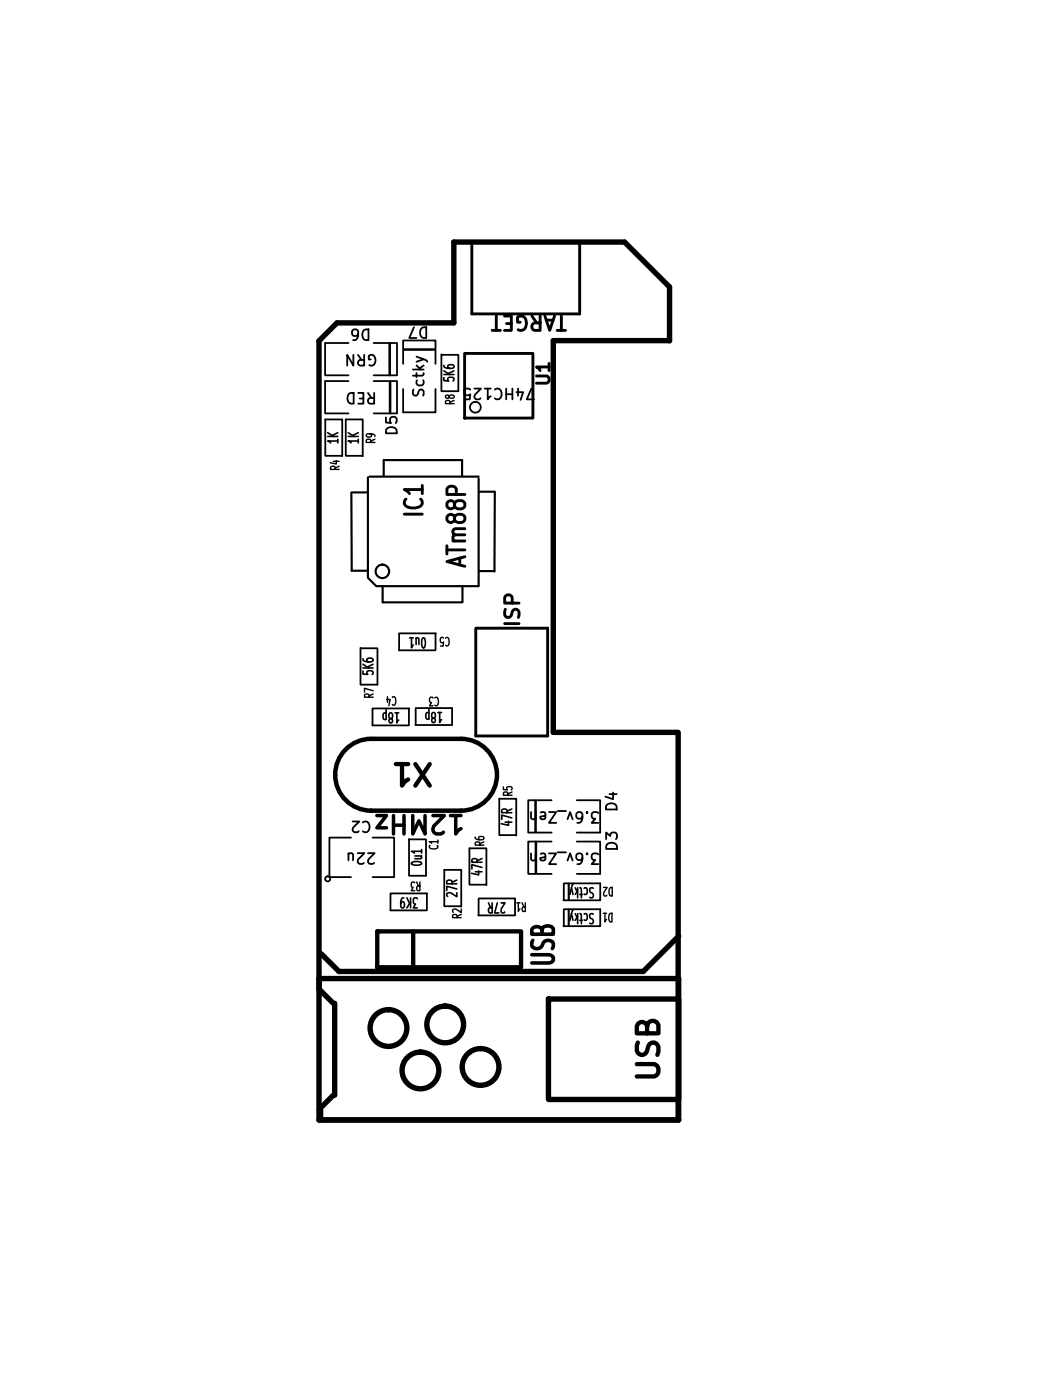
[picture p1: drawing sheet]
<svg xmlns="http://www.w3.org/2000/svg" width="220mm" height="297mm" viewBox="0 0 220 297" stroke-linecap="round" stroke-linejoin="round" font-family="sans-serif">
<g fill="none" stroke="#000" stroke-width="1.1">
<path d="M141.9 72.3v-11.4l-9.5-9.5h-36.2v17.1h-24.8l-3.8 3.8v165.3h76.2v-30h-76.2M141.9 72.3h-24.6v83.1h26.2M143.7 155.4v82.2M143.8 198.6l-7.5 7.5M67.6 209.9l3 2.9M68.1 202.3l3.7 3.8h64.5M70.9 212.8v19.5M116.2 211.9h27.6v21.3h-27.6zM67.9 235.3v2.3M70.6 232.3l-3 3"/>
<circle cx="82.3" cy="218.1" r="3.9"/>
<circle cx="94.4" cy="217.3" r="3.9"/>
<circle cx="89.1" cy="227.1" r="3.9"/>
<circle cx="101.9" cy="226.3" r="3.9"/>
</g>
<path d="M73.7 158.6a7.6 7.6 0 0 1 5-1.9h19a7.6 7.6 0 0 1 7.6 7.7 7.6 7.6 0 0 1-7.6 7.6h-19a7.6 7.6 0 0 1-7.2-5 7.6 7.6 0 0 1 2.2-8.4z" fill="none" stroke="#000" stroke-width=".95"/>
<g fill="none" stroke="#000" stroke-width=".61">
<path d="M100 51.4h22.9v15.2h-22.9zM98.5 75h14.5v13.7h-14.5zM104.3 70.1h1.8M105.2 67v3.1M106.9 67h1.5v3.1h-1.5M107.4 68.6h1M110.3 68.4h-.6v-1.1a1.14 1.14 0 0 1 1.3-.1 1.14 1.14 0 0 1 .6 1.2 1.29 1.29 0 0 1-.4 1.3 1.29 1.29 0 0 1-1.4 .2M112.7 67l1.1 1.5M113.7 79.8h2.2l.5 .5v.5l-.5 .5h-2.2M114.5 67v3.1h-1.2a.83 .83 0 0 1-.6-.8 .83 .83 0 0 1 .6-.8h1.2M115.5 67l1 3.1 1-3.1M115.8 67.9h1.4"/>
<path d="M116.4 77.8h-2.7l.8 .8M116.4 77.1v1.5M118.1 70.1h1.7M119 67v3.1M85.7 109.1h3.8M86.1 105.9l-.2 .1a1.03 1.03 0 0 0 .7 1.7 2.77 2.77 0 0 0 2.8-.6l.1-.5-.4-.7M89.5 103.9h-3.8l.5 .2 .6 .6M89.5 103v1.7M94.7 116.7h3.8M94.7 115.8v1.7M96 114.8h2.5M96.4 109.7l.1-.3a1.29 1.29 0 0 1 2 .3v.6l-.1 .3a1.29 1.29 0 0 1-2-.3v-.6a.87 .87 0 0 0-.9-.6 .87 .87 0 0 0-.8 .6v.6a.87 .87 0 0 0 .8 .6 .87 .87 0 0 0 .9-.6"/>
<path d="M96.4 106.8l.1-.3a1.29 1.29 0 0 1 2 .3v.6l-.1 .3a1.29 1.29 0 0 1-2-.3v-.6a.87 .87 0 0 0-.9-.6 .87 .87 0 0 0-.8 .6v.6a.87 .87 0 0 0 .8 .6 .87 .87 0 0 0 .9-.6M96.7 104.9v-1.2a1.12 1.12 0 0 0-2 0v1.2h3.8M97.4 118.4v1.5M98.5 113.5h-2l-.3 .1-.2 .3v.4l.4 .5M98.5 118.1l-3.8 1 3.8 1M98.5 112.2h-2l-.3 .1-.2 .3v.4l.2 .3 .3 .2M100.8 133.3h15.3v22.8h-15.3zM107 132.3h3M107.1 129.2l-.1 1.2 .2 .4 .7 .2a1.94 1.94 0 0 0 .8-1.5 .73 .73 0 0 1 .8-.3 .73 .73 0 0 1 .5 .6l-.1 1.2M108.6 127.9v-1.1a.83 .83 0 0 0-.8-.6 .83 .83 0 0 0-.8 .6v1.1h3"/>
</g>
<circle cx="80" cy="197.6" r=".46" fill="#000"/>
<path d="M83.9 162.1h2.6M85.2 162.1v4.6l.4-.7 .9-.6M88 162.1l3.1 4.6M91.1 162.1l-3.1 4.6M80 197.6h30.4v7.6h-30.4zM87.6 197.6v7.6M137.2 217.7a1.22 1.22 0 0 1 1.1-1.1 1.22 1.22 0 0 1 1.2 .9v1.7h-4.5v-1.5a1.11 1.11 0 0 1 1.1-.9 1.11 1.11 0 0 1 1.1 .9v1.5M135 225.7h3.7l.6 .5 .2 .4v.9l-.4 .6-.4 .3h-3.7M135.2 221.2l-.2 .6v1.1a1.11 1.11 0 0 0 1.1 .9 1.11 1.11 0 0 0 1.1-.9 1.67 1.67 0 0 1 1-1.7 1.16 1.16 0 0 1 1.3 .8v1.1l-.2 .7" fill="none" stroke="#000" stroke-width=".91"/>
<path d="M120.5 187.5v3.3M120.5 193v3.3" fill="none" stroke="#000" stroke-width=".45"/>
<g fill="none" stroke="#000" stroke-width=".38">
<path d="M73.9 72.8h-5v6.8h5M74.9 75.3v2.3l-1.3-2.3v2.3M75.9 75.3l.7 1.1M75.9 70.8l-.4 .5-.7-.1-.2-.4v-.5l.2-.3 .7-.1 .3 .2a1.52 1.52 0 0 1-.5 2.1h-.5M77 70.2l.6-.3h.5v2.3a1.2 1.2 0 0 1-1.2-.6 1.2 1.2 0 0 1 .1-1.4zM77.2 75.3v2.3h-.9a.63 .63 0 0 1-.4-.6 .63 .63 0 0 1 .4-.6h.9M78.6 76.2h-.4v-.7l.4-.2a1.16 1.16 0 0 1 1 1.2 1.16 1.16 0 0 1-1.1 1.1l-.2-.2M79.2 72.8h4.9v6.8h-4.9M85.4 77.2v-5h6.9v5M87.5 78.4h2.3M87.7 69.4l-1 2.3h1.6M88.3 75.7l2 .7 .3 .4"/>
<path d="M88.3 77.5l.8 .9M88.3 79.1v.9M89.3 69.7l.5-.3h.5v2.3a1.2 1.2 0 0 1-1.2-.6 1.2 1.2 0 0 1 .2-1.4zM89.8 76.2l-1.5 .6M89.8 77.5l-.9 .7M89.8 79.1l-.1 .5-.2 .1h-2M93.6 75.2v7.8h3.5v-7.7M93.6 75.3h3.5M68.9 96.6v-7.6h3.6v7.8M69 96.7h3.5M73.3 96.6v-7.6h3.6v7.8M73.3 96.7h3.5"/>
<path d="M73.9 80.8h-5v6.9h5M73.9 83.7l.5-.3h.6v2.2a1.2 1.2 0 0 1-1.3-.6 1.2 1.2 0 0 1 .2-1.3zM75.9 83.4h1.1v2.2h-1.1M76.3 84.5h.7M78 83.4l.8 1M79.2 80.8h4.9v6.9h-4.9M79.3 83.4v2.2h-.9a.63 .63 0 0 1-.4-.6 .63 .63 0 0 1 .4-.6h.9M81.8 88.5v1.1l1.1 .1-.2-.3 .1-.7 .3-.3 .8 .1 .2 .4v.5l-.2 .3M81.9 91a1.3 1.3 0 0 1 2.2 .4v.5h-2.3zM87.6 82.6l-.1 .9 .2 .3 .5 .1 .2-.1 .4-1 .6-.2 .4 .5-.1 .8M88.4 80.7l-.1 .6 .4 .5h.7l.3-.3 .1-.2-.1-.6M92.3 82.5v5h-6.9v-5"/>
<path d="M99.7 82.6l-.4-.2h-.5l-.3 .2-.1 .8 .2 .3 .7 .1 .4-.2-.1 1.1h-1.1M100.5 82.4h1.5l-1.3 1.3a.62 .62 0 0 0 .3 1h.5l.3-.2M102.7 82.4h1.3M103.4 82.4v2.3l.6-.6M104.9 82.6l.6-.2a1.22 1.22 0 0 1 .8 1.2 1.22 1.22 0 0 1-.8 1.1l-.6-.2M107.3 83.6h1.3M107.3 82.4v2.3M108.6 82.4v2.3M109.5 83.2h1.4l-.6 1.6M109.8 82.4v1.6M112.6 82.4l-1 2.3h1.6M76.4 137.4v7.8h3.6v-7.6"/>
<path d="M76.4 137.5h3.5M92.3 134.4v3.5M92.4 134.4h-7.8v3.6h7.6M86.7 150.3v3.5M86.8 150.3h-7.8v3.6h7.6M88.1 150.3v3.5M88.2 150.2h7.6v3.6h-7.8M74.4 177.7h-4.6v8.4h4.6M74.7 174.3h1.4l-1.3 1.3a.62 .62 0 0 0 .4 1h.5l.3-.3M76.9 174.5l.6-.2a1.22 1.22 0 0 1 .8 1.1 1.22 1.22 0 0 1-.8 1.2l-.6-.3M79 177.7h4.5v8.4h-4.5M86.7 178v7.8h3.6v-7.7"/>
<path d="M86.7 178.1h3.5M105.8 177.1v-7.7h3.6v7.9M105.9 177.2h3.5M112.5 172.3l.2 1.4a.62 .62 0 0 0 .8-.1M113.5 172.3v1.5M114.6 172.4l.7-.1 .3 .3-.1 1.1-.2 .1-.7-.1-.1-.4 1.1-.3M116.4 172.3h1.5l-1.5 2.3h1.5M116.9 178.5h-4.9v6.9h4.9M116.9 169.8h-4.9v6.8h4.9M118.2 172.1h1.8M120.3 173.8l.5-1.5 .6 1.5M122.2 178.5h5v6.9h-5"/>
<path d="M122.2 169.8h5v6.8h-5M123.4 173.3l-.4 .4-.6-.1-.3-.3v-.6l.3-.3 .6-.1 .3 .2a1.52 1.52 0 0 1-.5 2.1h-.4M124.4 172.3v.2l.1-.1-.1-.1-.1 .1 .1 .1M126.8 172.5l-.3-.2-.9 .1-.2 .3v.6a.62 .62 0 0 0 .8 .4l-.8 .9h1.4M128.5 178v-1.4l.8 .8a.62 .62 0 0 1 .5-.8h.5l.4 .2 .1 .9-.3 .3M128.5 170.9a1.3 1.3 0 0 1 2.2 .3v.5h-2.3zM128.6 179.2a1.3 1.3 0 0 1 2.2 .3v.6h-2.3zM129.2 168.5h1.5M129.9 168.1v1.4l-1.6-.5M73.9 181.2a.58 .58 0 0 1 .9 .1v1.2M73.9 181v1.5M75.8 181h1.4l-1.3 1.3a.62 .62 0 0 0 .4 1h.5l.3-.2"/>
<path d="M78 181h1.4l-1.3 1.3a.62 .62 0 0 0 .3 1h.6l.3-.2M90.5 189.6v3.5M90.6 189.5h-7.8v3.6h7.6M94.2 192.2v-7.7h3.6v7.8M94.2 192.3h3.5M99.5 187.6v-7.6h3.6v7.8M99.6 187.7h3.5M101.4 190.7v3.5M101.5 190.6h7.7v3.6h-7.8M112.5 181l.2 1.4a.62 .62 0 0 0 .8-.1M113.5 181v1.6M114.6 181.1l.7-.1 .3 .4-.1 1-.2 .2-.7-.2-.1-.4 1.1-.2"/>
<path d="M116.4 181h1.5l-1.5 2.3h1.5M118.2 180.8h1.8M119.5 187.5v3.5M119.5 192.9v3.6M119.6 192.9h7.6v3.6h-7.8M119.6 187.4h7.6v3.6h-7.8M120.3 182.6l.5-1.6 .6 1.6M123.4 182l-.4 .4-.6-.1-.3-.3v-.5l.3-.4 .6-.1 .3 .3a1.52 1.52 0 0 1-.5 2h-.4M124.4 181v.3l.1-.2-.1-.1-.1 .1 .1 .2M126.8 181.3l-.3-.3-.9 .1-.2 .4v.5a.62 .62 0 0 0 .8 .4l-.8 .9h1.4"/>
<circle cx="100.8" cy="86.4" r="1.14"/>
<circle cx="69.4" cy="186.4" r=".53"/>
</g>
<path d="M82.6 72.9v6.7M85.7 74.2h6.3M82.7 81v6.6M113.5 169.9v6.5M113.6 178.6v6.6" fill="none" stroke="#000" stroke-width=".54"/>
<g fill="none" stroke="#000" stroke-width=".46">
<path d="M74.5 104.5v16.6h3.5M74.5 104.5h3.2M78 101.3v21.1M78.3 101.1h23.1M81.3 101v-3.4h16.6v3.4M101.4 101.5v22.9M101.5 104.3h3.3M104.9 104.3l-.1 16.9M78 122.6l1.7 1.7M79.8 124.4h21.6M81.1 124.3v3.5M98 124.4v3.4h-16.9"/>
<path d="M101.6 121.2h3.2"/>
<circle cx="81" cy="121.2" r="1.43"/>
</g>
<path d="M79.9 173h2l-2 2.6h2M83.4 173v3.9M83.4 175.1h2.2M85.6 173v3.9M87.5 173v3.9l1.3-2.8 1.3 2.8v-3.9M91.8 173h2.4l-2.3 2.2a1.07 1.07 0 0 0 .6 1.7h.9l.6-.4M95.5 173h2.2M96.6 173v3.9l.4-.5 .7-.6" fill="none" stroke="#000" stroke-width=".75"/>
<path d="M112.9 199.5l-.2 .4v.8a1.3 1.3 0 0 0 1.4 .5 1.3 1.3 0 0 0 1-1.1 1.29 1.29 0 0 1 2.2 0v.7l-.2 .4M114.9 197.2a1.38 1.38 0 0 1 2.4-.2v1.2h-4.6v-1a1.29 1.29 0 0 1 2.2 0v1M112.7 202.5h3.7l.4 .2 .5 .4v.6l-.5 .4-.4 .2h-3.7" fill="none" stroke="#000" stroke-width=".76"/>
<g fill="none" stroke="#000" stroke-width=".3">
<path d="M70.7 97.9h1.2M71 99.6v-.5l-.2-.2h-.4l-.3 .2v.5h1.8M71.3 97.7v.7l-1.3-.2M71.9 98.9l-.9 .4M78.4 92l.4 .3-.2 .4h-.6l-.4-.2 .2-.4 .9-.1 .7 .3 .1 .3M78.6 93.9v-.5l-.2-.2h-.4l-.4 .2v.5h1.9M79.5 93.2l-.9 .4M95.2 84l.4-.2h.3l.4 .2-.2 .4h-.8a.48 .48 0 0 0-.3-.6 .48 .48 0 0 0-.6 .2 .41 .41 0 0 0 .3 .5 .41 .41 0 0 0 .5-.2M95.4 85.6v-.4l-.2-.2-.4-.1-.4 .3v.4h1.9M96.3 84.9l-.9 .4M94 135.4l-.2-.2-.4 .2v.9h.4l.2-.1-.1 .8h-.5M94.5 135.4l.4-.2a1.32 1.32 0 0 1-.1 1.8l-.3-.1"/>
<path d="M78.2 147.9v-.5l-.2-.1-.4-.1-.3 .2v.5h1.8M79.1 147.2l-.9 .4M79.1 146.5l-1.8-.5v.8M82 148.4h.7l-.3 1.3M82.1 147.8v1.2M83.1 148l.4-.2a1.32 1.32 0 0 1 0 1.8l-.4-.2M91.8 148.1l-.2-.2h-.3l-.3 .4 .1 .6 .3 .1-.4 .7h.8M92.2 148.1l.4-.2a1.32 1.32 0 0 1 0 1.8l-.4-.1M91.2 179.4l-.2 .3a1.32 1.32 0 0 0 1.8 0l-.2-.3M92.8 178.6h-1.8l.5 .3M92.8 178.2v.7M100.7 177.6l.1 .3 .7 .2h.9l.2-.4-.4-.2h-.6l-.2 .4 .4 .2"/>
<path d="M101.7 179.3v-.5l-.2-.1-.4-.1-.4 .2v.5h1.9M102.6 178.6l-.9 .4M106.7 166.9v.6l.9 .1-.2-.2 .1-.4 .9-.1 .1 .2-.1 .5M107.7 168.7v-.5l-.2-.1-.5-.1-.3 .2v.5h1.8M108.5 168l-.8 .4M87.9 187.3l-.2-.2h-.3l-.2 .4v.6l.4 .1-.4 .7h.7M88.3 187.1l.4 .9M89 187.1v1.8h-.5l-.2-.3 .1-.4 .1-.2h.5M96.9 194.7v-.5l-.2-.2h-.4l-.4 .2v.5h1.9M97.8 192.8v.8l-1.4-.8-.5 .3 .2 .4M97.8 194l-.9 .4M109.5 191.5h.7"/>
<path d="M109.9 191.5v1.9l.3-.6M110.7 191.5l.4 .9M111.3 191.5v1.9h-.4l-.2-.4v-.4l.2-.2h.4M127.9 193.7h.7M127.9 188.3h.8l-.8 1.3 .3 .5 .4-.2M128.2 193.7v1.9l.4-.5M129.2 193.8l.5-.1v1.9a.75 .75 0 0 1-.7-1.1zM129.3 188.3h.5v1.8a.75 .75 0 0 1-.7-1.1z"/>
</g>
<g fill="none" stroke="#000" stroke-width=".34">
<path d="M94.1 77.5l.1 .4a2.3 2.3 0 0 0 1.9 .1v-.5l-.8-.1-.4 .2 .1 .4 .3 .1M94.1 78.7l1.2 .7M94.1 79.4h2.1M96.2 78.7l-1.2 .6M69.5 91.8l1.2 .8M69.5 92.6h2.1M71.6 93.6h-2.1l.6 .4M71.6 93.2v.8M71.6 91.8l-1.2 .6M73.8 91.8l1.2 .8M73.8 92.6h2.1M75.9 93.6h-2.1l.6 .4"/>
<path d="M75.9 93.2v.8M75.9 91.8l-1.2 .6M94.1 80.1v.7h1l-.2-.2 .1-.4 .3-.2 .7 .1 .2 .2v.3l-.2 .2M76.9 139.7l.1 .4a2.3 2.3 0 0 0 2 .2v-.6l-.8-.1-.5 .3 .1 .4 .4 .1M86.8 135.3h.8M87.2 135.3v2.1l.4-.6M88.2 135.5l.2-.2 .3 .1 .1 1.3M88.2 135.3v1.4M89.6 135.4l.2-.1a1.82 1.82 0 0 1 0 2.1h-.1a1.97 1.97 0 0 1-.1-2zM76.9 142.4v.6l1.1 .1-.3-.2 .1-.5 .4-.1 .7 .1 .2 .2v.3l-.2 .2M76.9 140.9l1.3 .8M76.9 141.7h2.2"/>
<path d="M79.1 140.9l-1.3 .6M81.8 151.3l-.3-.1-.3 .4 .1 .9h.5M81.8 150.5v2.1M82.7 152.4l-.3-.4 .1-.6 .2-.2 .4 .1a.72 .72 0 0 1 .1 .8 .72 .72 0 0 1-.6 .4 .46 .46 0 0 0-.1 .7 .46 .46 0 0 0 .7 0 .46 .46 0 0 0-.1-.7l-.2-.1M83.7 151.2h.8M84.1 151.2v2.2l.4-.6M90.9 151.3l-.4-.1-.2 .4 .1 .9h.5M90.9 150.4v2.2M91.8 152.4l-.3-.4 .1-.6 .2-.2 .3 .1a.72 .72 0 0 1 .2 .7 .72 .72 0 0 1-.7 .5 .46 .46 0 0 0-.1 .7 .46 .46 0 0 0 .7 0 .46 .46 0 0 0-.1-.7l-.1-.1M92.8 151.2h.8M93.2 151.2v2.1l.4-.6M107.1 174.4h1.4"/>
<path d="M107.5 172.4v-.5l-.2-.2-.5-.1-.5 .3v.5h2.2M107.8 174.2v.9l-1.6-.3M108.5 173.5l-2.2-.6v.9M108.5 171.6l-1 .5M85.6 190.5l-.4 .1a2.35 2.35 0 0 0-.1 1.9l.1 .1 .4-.1 .1-.8-.2-.4h-.3l-.3 .4M86.2 190.5l.6 1.2M87 191.4l-.8 1.2M87 190.5v2.1M87.3 183a1.95 1.95 0 0 1 2.1 .1v.1a1.82 1.82 0 0 1-2.2 0zM87.9 181.6h1.5M88.5 190.7l-.2-.2h-.4l-.3 .4 .1 .7 .4 .2-.5 .8h.9M89.2 181.6l.2 .2-.1 .3-1.4 .1"/>
<path d="M89.4 180.6h-2.2l.6 .4M89.4 180.2v.8M95.8 187.5v-.5l-.2-.2-.5-.1-.4 .3v.5h2.1M96.8 188.6l-2.1-.6v.9M96.8 186.7l-1 .5M96.8 189.4v.8l-1.5-.8-.6 .2v.4l.2 .2M100.7 184.9h1.5M101.1 182.9v-.5l-.2-.2-.5-.1-.4 .3v.5h2.2M101.4 184.7v.9l-1.5-.3M102.2 184l-2.2-.6v1M102.2 182.1l-1.1 .5M103.5 191.5l.5 1.1"/>
<path d="M104.3 191.5v2.2h-.5l-.3-.4 .1-.5 .2-.2h.5M105.4 191.5l-.6 2.2h.9M106.2 191.5h.8l-.8 1.6 .3 .6h.3l.2-.2M121.1 193.8l.3 1.4M121.1 188.3l.3 1.5M121.4 193.1l-.1 .2-.5 1.9M121.4 187.6l-.1 .2-.5 2M121.9 193.8l.4 .8M121.9 188.3l.4 .8M122.4 188.3v2.2M122.4 193.8v2.2M122.4 194.4l-.5 .8"/>
<path d="M122.4 188.9l-.5 .9M122.9 193.8l.3 .1v.2v1.9M122.9 188.3l.3 .1v.2v1.9M122.9 195.2h.5M122.9 189.8h.5M123.8 193.9l.4-.1 .3 .4-.2 .9h-.5M123.8 188.4l.4-.1 .3 .4-.2 1h-.5M125.8 193.9l-.2-.1a.61 .61 0 0 0-.6 .7 .61 .61 0 0 0 .6 .5 .52 .52 0 0 1 .1 .8 .52 .52 0 0 1-.7 .1M125.8 188.4l-.2-.1a.61 .61 0 0 0-.6 .7 .61 .61 0 0 0 .6 .6 .52 .52 0 0 1 .1 .7 .52 .52 0 0 1-.7 .1"/>
</g>
</svg>
